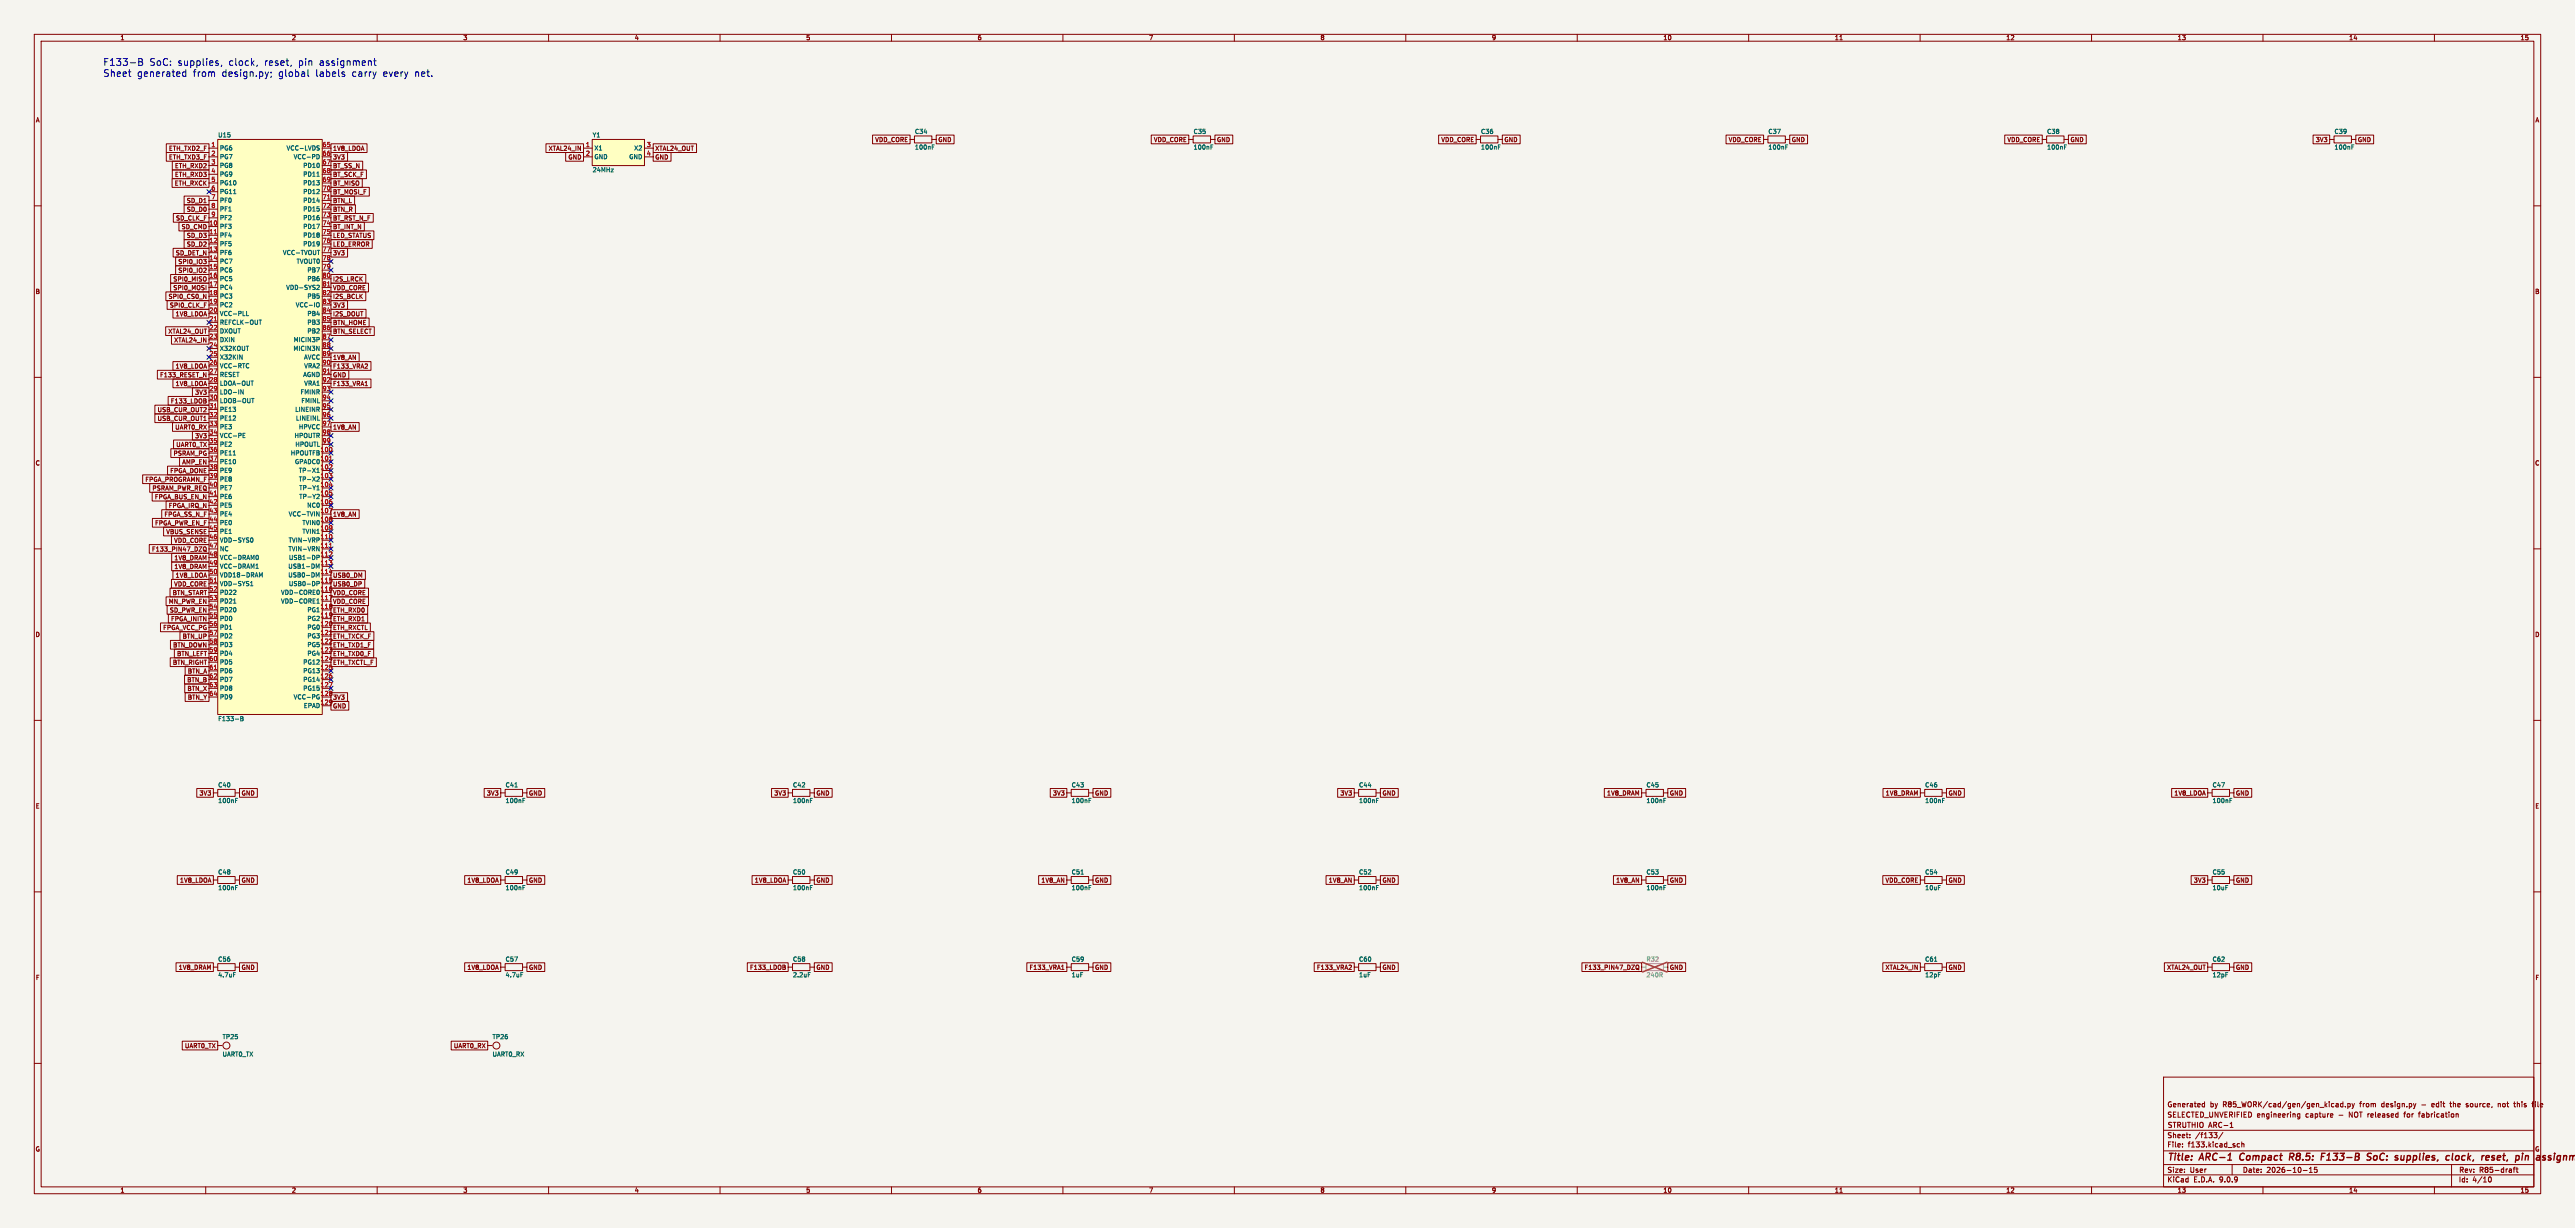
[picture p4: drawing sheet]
<svg xmlns="http://www.w3.org/2000/svg" width="751mm" height="358mm" viewBox="0 0 751 358" stroke-linecap="round" stroke-linejoin="round" font-family="sans-serif">
<defs><g id="words">
<g font-size="2.8" fill="#0000c2">
<text x="30" y="19.4">F133-B</text>
<text x="30" y="22.6">Sheet</text>
<text x="39.9" y="22.6">generated</text>
<text x="43.5" y="19.4">SoC:</text>
<text x="51.7" y="19.4">supplies,</text>
<text x="56.2" y="22.6">from</text>
<text x="64.6" y="22.6">design.py;</text>
<text x="66.6" y="19.4">clock,</text>
<text x="77.1" y="19.4">reset,</text>
<text x="81.2" y="22.6">global</text>
<text x="87" y="19.4">pin</text>
<text x="92.1" y="22.6">labels</text>
<text x="93.2" y="19.4">assignment</text>
<text x="102.7" y="22.6">carry</text>
<text x="111.8" y="22.6">every</text>
<text x="121.1" y="22.6">net.</text>
</g>
<g font-size="2.8" fill="#840000">
<text x="632" y="338.9">Title:</text>
<text x="641.7" y="338.9">ARC-1</text>
<text x="654.1" y="338.9">Compact</text>
<text x="669.4" y="338.9">R8.5:</text>
<text x="679.4" y="338.9">F133-B</text>
<text x="693.6" y="338.9">SoC:</text>
<text x="702.6" y="338.9">supplies,</text>
<text x="718.3" y="338.9">clock,</text>
<text x="729.4" y="338.9">reset,</text>
<text x="740.2" y="338.9">pin</text>
<text x="747" y="338.9">assi</text>
</g>
<g font-size="2.1" fill="#840000">
<text x="632" y="323">Generated</text>
<text x="644.5" y="323">by</text>
<text x="648.3" y="323">R85_WORK/cad/gen/gen_kicad.py</text>
<text x="688.4" y="323">from</text>
<text x="694.8" y="323">design.py</text>
<text x="706.6" y="323">-</text>
<text x="709.8" y="323">edit</text>
<text x="715.3" y="323">the</text>
<text x="720.1" y="323">source,</text>
<text x="729.6" y="323">not</text>
<text x="734.4" y="323">this</text>
<text x="739.9" y="323">file</text>
<text x="632" y="329.2">STRUTHIO</text>
<text x="632" y="326">SELECTED_UNVERIFIED engineering</text>
<text x="644.4" y="329.2">ARC-1</text>
<text x="672.5" y="326">capture</text>
<text x="682.2" y="326">-</text>
<text x="685.3" y="326">NOT released</text>
<text x="701.7" y="326">for</text>
<text x="706.2" y="326">fabrication</text>
<text x="632" y="334.7">File:</text>
<text x="632" y="332">Sheet:</text>
<text x="638.1" y="334.7">f133.kicad_sch</text>
<text x="640.2" y="332">/f133/</text>
<text x="632" y="344.9">KiCad</text>
<text x="632" y="342.1">Size:</text>
<text x="638.7" y="342.1">User</text>
<text x="639.7" y="344.9">E.D.A.</text>
<text x="647.3" y="344.9">9.0.9</text>
<text x="654" y="342.1">Date:</text>
<text x="661" y="342.1">2026-10-15</text>
<text x="717" y="342.3">Rev:</text>
<text x="717" y="344.9">Id:</text>
<text x="721.1" y="344.9">4/10</text>
<text x="723.4" y="342.3">R85-draft</text>
</g>
<g font-size="1.8" fill="#840000">
<text x="35" y="11.9">1</text>
<text x="85" y="11.9">2</text>
<text x="135" y="11.9">3</text>
<text x="185" y="11.9">4</text>
<text x="235" y="11.9">5</text>
<text x="285" y="11.9">6</text>
<text x="335" y="11.9">7</text>
<text x="385" y="11.9">8</text>
<text x="435" y="11.9">9</text>
<text x="485" y="11.9">10</text>
<text x="535" y="11.9">11</text>
<text x="585" y="11.9">12</text>
<text x="635" y="11.9">13</text>
<text x="685" y="11.9">14</text>
<text x="735" y="11.9">15</text>
<text x="10.3" y="35.9">A</text>
<text x="739.3" y="35.9">A</text>
<text x="255.1" y="41.6">VDD_CORE</text>
<text x="273.5" y="41.6">GND</text>
<text x="336.4" y="41.6">VDD_CORE</text>
<text x="354.8" y="41.6">GND</text>
<text x="420.2" y="41.6">VDD_CORE</text>
<text x="438.6" y="41.6">GND</text>
<text x="504.1" y="41.6">VDD_CORE</text>
<text x="522.4" y="41.6">GND</text>
<text x="585.3" y="41.6">VDD_CORE</text>
<text x="603.7" y="41.6">GND</text>
<text x="675.3" y="41.6">3V3</text>
<text x="687.5" y="41.6">GND</text>
<text x="49.2" y="44.1">ETH_TXD2_F</text>
<text x="49.2" y="46.7">ETH_TXD3_F</text>
<text x="97" y="46.7">3V3</text>
<text x="97" y="44.1">1V8_LDOA</text>
<text x="159.9" y="44.1">XTAL24_IN</text>
<text x="165.6" y="46.7">GND</text>
<text x="191" y="44.1">XTAL24_OUT</text>
<text x="191" y="46.7">GND</text>
<text x="50.9" y="51.8">ETH_RXD3</text>
<text x="50.9" y="49.2">ETH_RXD2</text>
<text x="97" y="51.8">BT_SCK_F</text>
<text x="97" y="49.2">BT_SS_N</text>
<text x="50.8" y="54.3">ETH_RXCK</text>
<text x="54.4" y="59.4">SD_D1</text>
<text x="97" y="54.3">BT_MISO</text>
<text x="97" y="59.4">BTN_L</text>
<text x="97" y="56.8">BT_MOSI_F</text>
<text x="51.2" y="64.5">SD_CLK_F</text>
<text x="54.4" y="61.9">SD_D0</text>
<text x="97" y="64.5">BT_RST_N_F</text>
<text x="97" y="61.9">BTN_R</text>
<text x="52.8" y="67">SD_CMD</text>
<text x="54.4" y="69.5">SD_D3</text>
<text x="97" y="67">BT_INT_N</text>
<text x="97" y="69.5">LED_STATUS</text>
<text x="51.1" y="74.6">SD_DET_N</text>
<text x="51.9" y="77.2">SPI0_IO3</text>
<text x="54.4" y="72.1">SD_D2</text>
<text x="97" y="72.1">LED_ERROR</text>
<text x="97" y="74.6">3V3</text>
<text x="50.4" y="82.2">SPI0_MISO</text>
<text x="51.9" y="79.7">SPI0_IO2</text>
<text x="97" y="82.2">I2S_LRCK</text>
<text x="10.3" y="85.9">B</text>
<text x="49" y="87.3">SPI0_CS0_N</text>
<text x="49.4" y="89.9">SPI0_CLK_F</text>
<text x="50.4" y="84.8">SPI0_MOSI</text>
<text x="97" y="89.9">3V3</text>
<text x="97" y="84.8">VDD_CORE</text>
<text x="97" y="87.3">I2S_BCLK</text>
<text x="739.3" y="85.9">B</text>
<text x="51.1" y="92.4">1V8_LDOA</text>
<text x="97" y="94.9">BTN_HOME</text>
<text x="97" y="92.4">I2S_DOUT</text>
<text x="49" y="97.5">XTAL24_OUT</text>
<text x="50.7" y="100">XTAL24_IN</text>
<text x="97" y="97.5">BTN_SELECT</text>
<text x="51.1" y="107.6">1V8_LDOA</text>
<text x="97" y="105.1">1V8_AN</text>
<text x="97" y="107.6">F133_VRA2</text>
<text x="46.6" y="110.2">F133_RESET_N</text>
<text x="51.1" y="112.7">1V8_LDOA</text>
<text x="97" y="110.2">GND</text>
<text x="97" y="112.7">F133_VRA1</text>
<text x="49.7" y="117.8">F133_LDOB</text>
<text x="56.8" y="115.3">3V3</text>
<text x="45.8" y="120.3">USB_CUR_OUT2</text>
<text x="45.8" y="122.9">USB_CUR_OUT1</text>
<text x="51" y="125.4">UART0_RX</text>
<text x="97" y="125.4">1V8_AN</text>
<text x="51.3" y="130.5">UART0_TX</text>
<text x="56.8" y="128">3V3</text>
<text x="10.3" y="135.9">C</text>
<text x="50.5" y="133">PSRAM_PG</text>
<text x="53" y="135.6">AMP_EN</text>
<text x="739.3" y="135.9">C</text>
<text x="42.3" y="140.7">FPGA_PROGRAMN_F</text>
<text x="44.3" y="143.2">PSRAM_PWR_REQ</text>
<text x="49.5" y="138.1">FPGA_DONE</text>
<text x="45" y="145.7">FPGA_BUS_EN_N</text>
<text x="49.1" y="148.3">FPGA_IRQ_N</text>
<text x="45.1" y="153.4">FPGA_PWR_EN_F</text>
<text x="47.8" y="150.8">FPGA_SS_N_F</text>
<text x="48.4" y="155.9">VBUS_SENSE</text>
<text x="97" y="150.8">1V8_AN</text>
<text x="44.2" y="161">F133_PIN47_DZQ</text>
<text x="50.7" y="158.4">VDD_CORE</text>
<text x="50.7" y="163.5">1V8_DRAM</text>
<text x="50.7" y="166.1">1V8_DRAM</text>
<text x="50.2" y="173.7">BTN_START</text>
<text x="50.7" y="171.1">VDD_CORE</text>
<text x="51.1" y="168.6">1V8_LDOA</text>
<text x="97" y="171.1">USB0_DP</text>
<text x="97" y="173.7">VDD_CORE</text>
<text x="97" y="168.6">USB0_DM</text>
<text x="49.1" y="176.2">MN_PWR_EN</text>
<text x="49.4" y="178.8">SD_PWR_EN</text>
<text x="97" y="176.2">VDD_CORE</text>
<text x="97" y="178.8">ETH_RXD0</text>
<text x="10.3" y="185.9">D</text>
<text x="47.5" y="183.8">FPGA_VCC_PG</text>
<text x="49.8" y="181.3">FPGA_INITN</text>
<text x="97" y="181.3">ETH_RXD1</text>
<text x="97" y="183.8">ETH_RXCTL</text>
<text x="739.3" y="185.9">D</text>
<text x="50.4" y="188.9">BTN_DOWN</text>
<text x="51.5" y="191.5">BTN_LEFT</text>
<text x="53.1" y="186.4">BTN_UP</text>
<text x="97" y="186.4">ETH_TXCK_F</text>
<text x="97" y="191.5">ETH_TXD0_F</text>
<text x="97" y="188.9">ETH_TXD1_F</text>
<text x="50.3" y="194">BTN_RIGHT</text>
<text x="54.7" y="196.5">BTN_A</text>
<text x="97" y="194">ETH_TXCTL_F</text>
<text x="54.5" y="199.1">BTN_B</text>
<text x="54.5" y="201.6">BTN_X</text>
<text x="54.7" y="204.2">BTN_Y</text>
<text x="97" y="204.2">3V3</text>
<text x="97" y="206.7">GND</text>
<text x="58" y="232.1">3V3</text>
<text x="70.3" y="232.1">GND</text>
<text x="141.9" y="232.1">3V3</text>
<text x="154.1" y="232.1">GND</text>
<text x="225.7" y="232.1">3V3</text>
<text x="238" y="232.1">GND</text>
<text x="307" y="232.1">3V3</text>
<text x="319.2" y="232.1">GND</text>
<text x="390.8" y="232.1">3V3</text>
<text x="403.1" y="232.1">GND</text>
<text x="468.6" y="232.1">1V8_DRAM</text>
<text x="486.9" y="232.1">GND</text>
<text x="549.8" y="232.1">1V8_DRAM</text>
<text x="568.2" y="232.1">GND</text>
<text x="634" y="232.1">1V8_LDOA</text>
<text x="652" y="232.1">GND</text>
<text x="10.3" y="235.9">E</text>
<text x="739.3" y="235.9">E</text>
<text x="52.4" y="257.5">1V8_LDOA</text>
<text x="70.3" y="257.5">GND</text>
<text x="136.2" y="257.5">1V8_LDOA</text>
<text x="154.1" y="257.5">GND</text>
<text x="220" y="257.5">1V8_LDOA</text>
<text x="238" y="257.5">GND</text>
<text x="303.6" y="257.5">1V8_AN</text>
<text x="319.2" y="257.5">GND</text>
<text x="387.4" y="257.5">1V8_AN</text>
<text x="403.1" y="257.5">GND</text>
<text x="471.2" y="257.5">1V8_AN</text>
<text x="486.9" y="257.5">GND</text>
<text x="549.8" y="257.5">VDD_CORE</text>
<text x="568.2" y="257.5">GND</text>
<text x="639.7" y="257.5">3V3</text>
<text x="652" y="257.5">GND</text>
<text x="10.3" y="285.9">F</text>
<text x="52" y="282.9">1V8_DRAM</text>
<text x="70.3" y="282.9">GND</text>
<text x="136.2" y="282.9">1V8_LDOA</text>
<text x="154.1" y="282.9">GND</text>
<text x="218.6" y="282.9">F133_LDOB</text>
<text x="238" y="282.9">GND</text>
<text x="300.1" y="282.9">F133_VRA1</text>
<text x="319.2" y="282.9">GND</text>
<text x="383.9" y="282.9">F133_VRA2</text>
<text x="403.1" y="282.9">GND</text>
<text x="462" y="282.9">F133_PIN47_DZQ</text>
<text x="486.9" y="282.9">GND</text>
<text x="549.8" y="282.9">XTAL24_IN</text>
<text x="568.2" y="282.9">GND</text>
<text x="631.9" y="282.9">XTAL24_OUT</text>
<text x="652" y="282.9">GND</text>
<text x="739.3" y="285.9">F</text>
<text x="53.8" y="305.8">UART0_TX</text>
<text x="132.2" y="305.8">UART0_RX</text>
<text x="10.3" y="335.9">G</text>
<text x="739.3" y="335.9">G</text>
<text x="35" y="347.9">1</text>
<text x="85" y="347.9">2</text>
<text x="135" y="347.9">3</text>
<text x="185" y="347.9">4</text>
<text x="235" y="347.9">5</text>
<text x="285" y="347.9">6</text>
<text x="335" y="347.9">7</text>
<text x="385" y="347.9">8</text>
<text x="435" y="347.9">9</text>
<text x="485" y="347.9">10</text>
<text x="535" y="347.9">11</text>
<text x="585" y="347.9">12</text>
<text x="635" y="347.9">13</text>
<text x="685" y="347.9">14</text>
<text x="735" y="347.9">15</text>
</g>
<g font-size="1.8" fill="#006464">
<text x="63.5" y="40.2">U15</text>
<text x="172.7" y="40.2">Y1</text>
<text x="266.7" y="39.2">C34</text>
<text x="348" y="39.2">C35</text>
<text x="431.8" y="39.2">C36</text>
<text x="515.6" y="39.2">C37</text>
<text x="596.9" y="39.2">C38</text>
<text x="680.7" y="39.2">C39</text>
<text x="64" y="44.1">PG6</text>
<text x="64" y="46.6">PG7</text>
<text x="83.5" y="44.1">VCC-LVDS</text>
<text x="85.5" y="46.6">VCC-PD</text>
<text x="173.2" y="44.1">X1</text>
<text x="173.2" y="46.6">GND</text>
<text x="183.4" y="46.6">GND</text>
<text x="184.8" y="44.1">X2</text>
<text x="266.7" y="43.8">100nF</text>
<text x="348" y="43.8">100nF</text>
<text x="431.8" y="43.8">100nF</text>
<text x="515.6" y="43.8">100nF</text>
<text x="596.9" y="43.8">100nF</text>
<text x="680.7" y="43.8">100nF</text>
<text x="64" y="49.1">PG8</text>
<text x="64" y="51.7">PG9</text>
<text x="88.3" y="49.1">PD10</text>
<text x="88.3" y="51.7">PD11</text>
<text x="172.7" y="50.4">24MHz</text>
<text x="64" y="54.2">PG10</text>
<text x="64" y="56.8">PG11</text>
<text x="64" y="59.3">PF0</text>
<text x="88.3" y="54.2">PD13</text>
<text x="88.3" y="56.8">PD12</text>
<text x="88.3" y="59.3">PD14</text>
<text x="64" y="61.8">PF1</text>
<text x="64" y="64.4">PF2</text>
<text x="88.3" y="61.8">PD15</text>
<text x="88.3" y="64.4">PD16</text>
<text x="64" y="66.9">PF3</text>
<text x="64" y="69.5">PF4</text>
<text x="64" y="72">PF5</text>
<text x="88.3" y="66.9">PD17</text>
<text x="88.3" y="69.5">PD18</text>
<text x="88.3" y="72">PD19</text>
<text x="64" y="74.5">PF6</text>
<text x="64" y="77.1">PC7</text>
<text x="82.4" y="74.5">VCC-TVOUT</text>
<text x="86.4" y="77.1">TVOUT0</text>
<text x="64" y="79.6">PC6</text>
<text x="64" y="82.2">PC5</text>
<text x="89.5" y="79.6">PB7</text>
<text x="89.5" y="82.2">PB6</text>
<text x="64" y="84.7">PC4</text>
<text x="64" y="87.2">PC3</text>
<text x="64" y="89.8">PC2</text>
<text x="83.4" y="84.7">VDD-SYS2</text>
<text x="86.1" y="89.8">VCC-IO</text>
<text x="89.5" y="87.2">PB5</text>
<text x="64" y="92.3">VCC-PLL</text>
<text x="64" y="94.9">REFCLK-OUT</text>
<text x="89.5" y="92.3">PB4</text>
<text x="89.5" y="94.9">PB3</text>
<text x="64" y="97.4">DXOUT</text>
<text x="64" y="99.9">DXIN</text>
<text x="85.5" y="99.9">MICIN3P</text>
<text x="89.5" y="97.4">PB2</text>
<text x="64" y="102.5">X32KOUT</text>
<text x="64" y="105">X32KIN</text>
<text x="64" y="107.6">VCC-RTC</text>
<text x="85.5" y="102.5">MICIN3N</text>
<text x="88.6" y="105">AVCC</text>
<text x="88.6" y="107.6">VRA2</text>
<text x="64" y="110.1">RESET</text>
<text x="64" y="112.6">LDOA-OUT</text>
<text x="88.3" y="110.1">AGND</text>
<text x="88.6" y="112.6">VRA1</text>
<text x="64" y="115.2">LDO-IN</text>
<text x="64" y="117.7">LDOB-OUT</text>
<text x="87.5" y="115.2">FMINR</text>
<text x="87.8" y="117.7">FMINL</text>
<text x="64" y="120.3">PE13</text>
<text x="64" y="122.8">PE12</text>
<text x="64" y="125.3">PE3</text>
<text x="86" y="120.3">LINEINR</text>
<text x="86.2" y="122.8">LINEINL</text>
<text x="87" y="125.3">HPVCC</text>
<text x="64" y="127.9">VCC-PE</text>
<text x="64" y="130.4">PE2</text>
<text x="85.8" y="127.9">HPOUTR</text>
<text x="86" y="130.4">HPOUTL</text>
<text x="64" y="133">PE11</text>
<text x="64" y="135.5">PE10</text>
<text x="84.7" y="133">HPOUTFB</text>
<text x="85.9" y="135.5">GPADC0</text>
<text x="64" y="138">PE9</text>
<text x="64" y="140.6">PE8</text>
<text x="64" y="143.1">PE7</text>
<text x="87" y="138">TP-X1</text>
<text x="87" y="140.6">TP-X2</text>
<text x="87.2" y="143.1">TP-Y1</text>
<text x="64" y="145.7">PE6</text>
<text x="64" y="148.2">PE5</text>
<text x="87.2" y="145.7">TP-Y2</text>
<text x="89.5" y="148.2">NC0</text>
<text x="64" y="150.7">PE4</text>
<text x="64" y="153.3">PE0</text>
<text x="64" y="155.8">PE1</text>
<text x="84.1" y="150.7">VCC-TVIN</text>
<text x="88.1" y="153.3">TVIN0</text>
<text x="88.1" y="155.8">TVIN1</text>
<text x="64" y="158.4">VDD-SYS0</text>
<text x="64" y="160.9">NC</text>
<text x="84" y="160.9">TVIN-VRN</text>
<text x="84.1" y="158.4">TVIN-VRP</text>
<text x="64" y="163.4">VCC-DRAM0</text>
<text x="64" y="166">VCC-DRAM1</text>
<text x="84" y="166">USB1-DM</text>
<text x="84.1" y="163.4">USB1-DP</text>
<text x="64" y="168.5">VDD18-DRAM</text>
<text x="64" y="171.1">VDD-SYS1</text>
<text x="64" y="173.6">PD22</text>
<text x="81.8" y="173.6">VDD-CORE0</text>
<text x="84" y="168.5">USB0-DM</text>
<text x="84.1" y="171.1">USB0-DP</text>
<text x="64" y="176.1">PD21</text>
<text x="64" y="178.7">PD20</text>
<text x="81.8" y="176.1">VDD-CORE1</text>
<text x="89.5" y="178.7">PG1</text>
<text x="64" y="181.2">PD0</text>
<text x="64" y="183.8">PD1</text>
<text x="89.5" y="181.2">PG2</text>
<text x="89.5" y="183.8">PG0</text>
<text x="64" y="186.3">PD2</text>
<text x="64" y="188.8">PD3</text>
<text x="64" y="191.4">PD4</text>
<text x="89.5" y="186.3">PG3</text>
<text x="89.5" y="188.8">PG5</text>
<text x="89.5" y="191.4">PG4</text>
<text x="64" y="193.9">PD5</text>
<text x="64" y="196.5">PD6</text>
<text x="88.3" y="193.9">PG12</text>
<text x="88.3" y="196.5">PG13</text>
<text x="64" y="199">PD7</text>
<text x="64" y="201.5">PD8</text>
<text x="88.3" y="199">PG14</text>
<text x="88.3" y="201.5">PG15</text>
<text x="64" y="204.1">PD9</text>
<text x="85.5" y="204.1">VCC-PG</text>
<text x="88.5" y="206.6">EPAD</text>
<text x="63.5" y="210.4">F133-B</text>
<text x="63.5" y="229.7">C40</text>
<text x="147.3" y="229.7">C41</text>
<text x="231.1" y="229.7">C42</text>
<text x="312.4" y="229.7">C43</text>
<text x="396.2" y="229.7">C44</text>
<text x="480.1" y="229.7">C45</text>
<text x="561.3" y="229.7">C46</text>
<text x="645.2" y="229.7">C47</text>
<text x="63.5" y="234.3">100nF</text>
<text x="147.3" y="234.3">100nF</text>
<text x="231.1" y="234.3">100nF</text>
<text x="312.4" y="234.3">100nF</text>
<text x="396.2" y="234.3">100nF</text>
<text x="480.1" y="234.3">100nF</text>
<text x="561.3" y="234.3">100nF</text>
<text x="645.2" y="234.3">100nF</text>
<text x="63.5" y="255.1">C48</text>
<text x="147.3" y="255.1">C49</text>
<text x="231.1" y="255.1">C50</text>
<text x="312.4" y="255.1">C51</text>
<text x="396.2" y="255.1">C52</text>
<text x="480.1" y="255.1">C53</text>
<text x="561.3" y="255.1">C54</text>
<text x="645.2" y="255.1">C55</text>
<text x="63.5" y="259.7">100nF</text>
<text x="147.3" y="259.7">100nF</text>
<text x="231.1" y="259.7">100nF</text>
<text x="312.4" y="259.7">100nF</text>
<text x="396.2" y="259.7">100nF</text>
<text x="480.1" y="259.7">100nF</text>
<text x="561.3" y="259.7">10uF</text>
<text x="645.2" y="259.7">10uF</text>
<text x="63.5" y="280.5">C56</text>
<text x="147.3" y="280.5">C57</text>
<text x="231.1" y="280.5">C58</text>
<text x="312.4" y="280.5">C59</text>
<text x="396.2" y="280.5">C60</text>
<text x="561.3" y="280.5">C61</text>
<text x="645.2" y="280.5">C62</text>
<text x="63.5" y="285.1">4.7uF</text>
<text x="147.3" y="285.1">4.7uF</text>
<text x="231.1" y="285.1">2.2uF</text>
<text x="312.4" y="285.1">1uF</text>
<text x="396.2" y="285.1">1uF</text>
<text x="561.3" y="285.1">12pF</text>
<text x="645.2" y="285.1">12pF</text>
<text x="64.8" y="303.1">TP25</text>
<text x="143.5" y="303.1">TP26</text>
<text x="64.8" y="308.2">UART0_TX</text>
<text x="143.5" y="308.2">UART0_RX</text>
</g>
<g font-size="1.8" fill="#a90000">
<text x="61.5" y="42.9">1</text>
<text x="61.5" y="45.5">2</text>
<text x="93.9" y="42.9">65</text>
<text x="93.9" y="45.5">66</text>
<text x="170.7" y="42.9">1</text>
<text x="170.7" y="45.5">2</text>
<text x="188.5" y="42.9">3</text>
<text x="188.5" y="45.5">4</text>
<text x="61.5" y="48">3</text>
<text x="61.5" y="50.6">4</text>
<text x="61.5" y="53.1">5</text>
<text x="93.9" y="48">67</text>
<text x="93.9" y="50.6">68</text>
<text x="93.9" y="53.1">69</text>
<text x="61.5" y="55.6">6</text>
<text x="61.5" y="58.2">7</text>
<text x="93.9" y="55.6">70</text>
<text x="93.9" y="58.2">71</text>
<text x="60.9" y="65.8">10</text>
<text x="61.5" y="60.7">8</text>
<text x="61.5" y="63.3">9</text>
<text x="93.9" y="60.7">72</text>
<text x="93.9" y="63.3">73</text>
<text x="93.9" y="65.8">74</text>
<text x="60.9" y="68.3">11</text>
<text x="60.9" y="70.9">12</text>
<text x="93.9" y="68.3">75</text>
<text x="93.9" y="70.9">76</text>
<text x="60.9" y="73.4">13</text>
<text x="60.9" y="76">14</text>
<text x="93.9" y="73.4">77</text>
<text x="93.9" y="76">78</text>
<text x="60.9" y="78.5">15</text>
<text x="60.9" y="81">16</text>
<text x="60.9" y="83.6">17</text>
<text x="93.9" y="78.5">79</text>
<text x="93.9" y="81">80</text>
<text x="93.9" y="83.6">81</text>
<text x="60.9" y="86.1">18</text>
<text x="60.9" y="88.7">19</text>
<text x="93.9" y="86.1">82</text>
<text x="93.9" y="88.7">83</text>
<text x="60.9" y="91.2">20</text>
<text x="60.9" y="93.7">21</text>
<text x="93.9" y="91.2">84</text>
<text x="93.9" y="93.7">85</text>
<text x="60.9" y="96.3">22</text>
<text x="60.9" y="98.8">23</text>
<text x="60.9" y="101.4">24</text>
<text x="93.9" y="96.3">86</text>
<text x="93.9" y="98.8">87</text>
<text x="93.9" y="101.4">88</text>
<text x="60.9" y="103.9">25</text>
<text x="60.9" y="106.4">26</text>
<text x="93.9" y="103.9">89</text>
<text x="93.9" y="106.4">90</text>
<text x="60.9" y="109">27</text>
<text x="60.9" y="111.5">28</text>
<text x="93.9" y="109">91</text>
<text x="93.9" y="111.5">92</text>
<text x="60.9" y="114.1">29</text>
<text x="60.9" y="116.6">30</text>
<text x="60.9" y="119.1">31</text>
<text x="93.9" y="114.1">93</text>
<text x="93.9" y="116.6">94</text>
<text x="93.9" y="119.1">95</text>
<text x="60.9" y="121.7">32</text>
<text x="60.9" y="124.2">33</text>
<text x="93.9" y="121.7">96</text>
<text x="93.9" y="124.2">97</text>
<text x="60.9" y="126.8">34</text>
<text x="60.9" y="129.3">35</text>
<text x="60.9" y="131.8">36</text>
<text x="93.3" y="131.8">100</text>
<text x="93.9" y="126.8">98</text>
<text x="93.9" y="129.3">99</text>
<text x="60.9" y="134.4">37</text>
<text x="60.9" y="136.9">38</text>
<text x="93.3" y="134.4">101</text>
<text x="93.3" y="136.9">102</text>
<text x="60.9" y="139.5">39</text>
<text x="60.9" y="142">40</text>
<text x="93.3" y="139.5">103</text>
<text x="93.3" y="142">104</text>
<text x="60.9" y="144.5">41</text>
<text x="60.9" y="147.1">42</text>
<text x="60.9" y="149.6">43</text>
<text x="93.3" y="144.5">105</text>
<text x="93.3" y="147.1">106</text>
<text x="93.3" y="149.6">107</text>
<text x="60.9" y="152.2">44</text>
<text x="60.9" y="154.7">45</text>
<text x="93.3" y="152.2">108</text>
<text x="93.3" y="154.7">109</text>
<text x="60.9" y="157.2">46</text>
<text x="60.9" y="159.8">47</text>
<text x="93.3" y="157.2">110</text>
<text x="93.3" y="159.8">111</text>
<text x="60.9" y="162.3">48</text>
<text x="60.9" y="164.9">49</text>
<text x="60.9" y="167.4">50</text>
<text x="93.3" y="162.3">112</text>
<text x="93.3" y="164.9">113</text>
<text x="93.3" y="167.4">114</text>
<text x="60.9" y="169.9">51</text>
<text x="60.9" y="172.5">52</text>
<text x="93.3" y="169.9">115</text>
<text x="93.3" y="172.5">116</text>
<text x="60.9" y="175">53</text>
<text x="60.9" y="177.6">54</text>
<text x="93.3" y="175">117</text>
<text x="93.3" y="177.6">118</text>
<text x="60.9" y="180.1">55</text>
<text x="60.9" y="182.6">56</text>
<text x="60.9" y="185.2">57</text>
<text x="93.3" y="180.1">119</text>
<text x="93.3" y="182.6">120</text>
<text x="93.3" y="185.2">121</text>
<text x="60.9" y="187.7">58</text>
<text x="60.9" y="190.3">59</text>
<text x="93.3" y="187.7">122</text>
<text x="93.3" y="190.3">123</text>
<text x="60.9" y="192.8">60</text>
<text x="60.9" y="195.3">61</text>
<text x="60.9" y="197.9">62</text>
<text x="93.3" y="192.8">124</text>
<text x="93.3" y="195.3">125</text>
<text x="93.3" y="197.9">126</text>
<text x="60.9" y="200.4">63</text>
<text x="60.9" y="203">64</text>
<text x="93.3" y="200.4">127</text>
<text x="93.3" y="203">128</text>
<text x="93.3" y="205.5">129</text>
</g>
<g font-size="1.8" fill="#939391">
<text x="480.1" y="280.5">R32</text>
<text x="480.1" y="285.1">240R</text>
</g>
</g></defs>
<path d="M0 0h751v358h-751z" fill="#f5f4ef" stroke="#f5f4ef" stroke-width=".29"/>
<g fill="none" stroke="#840000" stroke-width=".29">
<path d="M10 10h731v338h-731zM12 12h727v334h-727zM60 10v2M110 10v2M160 10v2M210 10v2M260 10v2M310 10v2M360 10v2M410 10v2M460 10v2M510 10v2"/>
<path d="M536.6 11.6h.7M560 10v2M610 10v2M660 10v2M710 10v2M10 60h2M739 60h2M10 110h2M739 110h2M10 160h2M739 160h2M10 210h2"/>
<path d="M739 210h2M395 231.2h1.2M396.2 230.1h5.1v2.1h-5.1zM401.3 231.2h1.3M560.1 231.2h1.2M561.3 230.1h5.1v2.1h-5.1zM566.4 231.2h1.3M10 260h2M739 260h2M10 310h2M631 314h108v32h-108zM739 310h2"/>
<path d="M631 339.5h108M631 335.5h108M631 329.5h108M636.5 334.3v.1M636.5 333.5v.1M638.7 331.6v.1M638.7 330.8v.1M642.4 322.6h.6M642.4 321.8h.6M643 321.2v1.5M645.7 330.2h.9l-.5 .6 .4 .1 .1 .5-.3 .3h-.4M648.3 330.1l-1.3 2"/>
<path d="M651 339.5v3M652.6 334.3h.6M652.6 333.5h.6M653.8 333.5h.6l.1 .9M653.8 332.9v1.5M670.7 324.7v1.2l-.2 .3-.4-.1M670.7 324.8l-.4-.1-.3 .3 .2 .6h.5M679.9 324.7l.4 .1 .1 .3-.7 .1M680.3 325.6l-.4 .1M681.3 322.6h.7M681.3 321.8h.6l.1 .9M682 322.1l-.7 .1"/>
<path d="M683.3 321.8l-.4-.1-.3 .3 .1 .6h.6M683.3 321.2v1.5M684 322.6v.1M684.7 321.8l.5-.1 .3 .3-.2 .6h-.6M684.7 321.7v1.5M686 321.7l.3 1M686.3 322.7l-.3 .5M686.7 321.7l-.4 1M704.6 321.7l-.4 1M705.3 324.7h.6M714.5 321.7h.5M715 339.5v6.5"/>
<path d="M716.4 324.8h.5l.1 .9M719.2 322.6l.5 .1M719.5 321.7l-.3 .2 .3 .3M728.6 321.7v1M729 321.7l-.4 .1M733.1 321.7h.6M733.3 321.2v1.3l.4 .2M738.4 321.7h.6M739 321.2l-.4 .2v1.3M60 346v2M110 346v2M160 346v2"/>
<path d="M210 346v2M260 346v2M310 346v2M360 346v2M410 346v2M460 346v2M510 346v2M536.6 347.6h.7M560 346v2M610 346v2M631 342.5h108M660 346v2"/>
<path d="M671.7 341.2h1.2M673.5 341.8h.9M673.5 340.7l.5-.4v1.5M675.7 340.3h-.7v.7l.7-.1v.8h-.7M710 346v2M725.7 343.7l.4-.6a.73 .73 0 0 1 .5 .8 .73 .73 0 0 1-.6 .6l-.3-.5"/>
</g>
<path d="M650.4 328.7h.9M733 340.8h.6M733.4 340.3l-.2 .2M733.8 340.8h.6M734.1 340.3v1.3l.3 .2" fill="none" stroke="#840000" stroke-width=".3"/>
<g fill="none" stroke="#840000" stroke-width=".4">
<path d="M653.5 336.5l-.3 .9 .3 .7M668.3 337.3l.5 .9M668.7 336.2h-.8l-.2 2M668.8 337.2l-1 .1M677 337.2h.7M678.1 336.2h-.9l-.3 2M678.5 338.2h1.2M691.6 336.3l-.7-.1-.3 .2-.1 .6 .8 .4 .1 .4-.4 .4-.7-.1M693 336.9l-.6 .2-.2 .7 .3 .4 .5-.1M701.2 336.9l-.2 1.3M716.3 337.1l.3-.2 .6 .2v.7l-.3 .3-.5 .1-.2-.2zM726.9 337h.6"/>
<path d="M727 337.5l.5 .1v.3l-.7 .3M728.7 336.9l-.3 .3-.1 .7 .2 .3h.4M729.3 337.4l-1 .1M745.7 338.8h.7M746.2 336.9l-.4 .4-.1 .5 .2 .3 .5 .1"/>
</g>
<path d="M401.4 233.4h.5M401.4 232.7h.6M566.5 233.4h.5M566.5 232.7h.6" fill="none" stroke="#006464" stroke-width=".29"/>
<path d="M63.5 40.7h30.5v167.6h-30.5z" fill="#ffffc2"/>
<g fill="none" stroke="#840000" stroke-width=".29">
<path d="M61 43.2h2.5M61 45.7h2.5M61 48.3h2.5M61 50.8h2.5M61 53.4h2.5M61 55.9h2.5M61 58.4h2.5M63.5 40.7h30.5v167.6h-30.5zM94 43.2h2.5M94 45.7h2.5M94 48.3h2.5M94 50.8h2.5"/>
<path d="M94 53.4h2.5M94 55.9h2.5M94 58.4h2.5M61 61h2.5M61 63.5h2.5M61 66.1h2.5M61 68.6h2.5M61 71.1h2.5M61 73.7h2.5M61 76.2h2.5M61 78.8h2.5M94 61h2.5"/>
<path d="M94 63.5h2.5M94 66.1h2.5M94 68.6h2.5M94 71.1h2.5M94 73.7h2.5M94 76.2h2.5M94 78.8h2.5M61 81.3h2.5M61 83.8h2.5M61 86.4h2.5M61 88.9h2.5M61 91.5h2.5"/>
<path d="M61 94h2.5M61 96.5h2.5M61 99.1h2.5M94 81.3h2.5M94 83.8h2.5M94 86.4h2.5M94 88.9h2.5M94 91.5h2.5M94 94h2.5M94 96.5h2.5M94 99.1h2.5M61 101.6h2.5"/>
<path d="M61 104.2h2.5M61 106.7h2.5M61 109.2h2.5M61 111.8h2.5M61 114.3h2.5M61 116.9h2.5M61 119.4h2.5M94 101.6h2.5M94 104.2h2.5M94 106.7h2.5M94 109.2h2.5M94 111.8h2.5"/>
<path d="M94 114.3h2.5M94 116.9h2.5M94 119.4h2.5M61 121.9h2.5M61 124.5h2.5M61 127h2.5M61 129.6h2.5M61 132.1h2.5M61 134.6h2.5M61 137.2h2.5M61 139.7h2.5M94 121.9h2.5"/>
<path d="M94 124.5h2.5M94 127h2.5M94 129.6h2.5M61 142.3h2.5M61 144.8h2.5M61 147.3h2.5M61 149.9h2.5M61 152.4h2.5M61 155h2.5M61 157.5h2.5M96.1 147l.8 .7M96.9 147l-.8 .7"/>
<path d="M61 160h2.5M61 162.6h2.5M61 165.1h2.5M61 167.7h2.5M61 170.2h2.5M61 172.7h2.5M61 175.3h2.5M61 177.8h2.5M61 180.4h2.5M61 182.9h2.5M61 185.4h2.5M61 188h2.5"/>
<path d="M61 190.5h2.5M61 193.1h2.5M61 195.6h2.5M61 198.1h2.5M61 200.7h2.5M61 203.2h2.5M146 231.2h1.3M147.3 230.1h5.1v2.1h-5.1zM152.4 231.2h1.3M478.8 231.2h1.3M480.1 230.1h5v2.1h-5zM485.1 231.2h1.3"/>
<path d="M643.9 231.2h1.3M645.2 230.1h5v2.1h-5zM650.2 231.2h1.3M146 256.6h1.3M147.3 255.5h5.1v2.1h-5.1zM152.4 256.6h1.3M478.8 256.6h1.3M480.1 255.5h5v2.1h-5zM485.1 256.6h1.3M643.9 256.6h1.3M645.2 255.5h5v2.1h-5zM650.2 256.6h1.3"/>
<path d="M62.2 282h1.3M63.5 280.9h5.1v2.1h-5.1zM68.6 282h1.2M560.1 282h1.2M561.3 280.9h5.1v2.1h-5.1zM566.4 282h1.3M643.9 282h1.3M645.2 280.9h5v2.1h-5zM650.2 282h1.3M63.5 304.8h1.3"/>
<circle cx="66" cy="304.8" r="1.02"/>
</g>
<g fill="none" stroke="#006464" stroke-width=".29">
<path d="M68.1 56.5h.7M92.4 51.4h.7M92.7 45a.68 .68 0 0 1 .4 .7 .68 .68 0 0 1-.4 .6M92.9 43.2l.2 .4M92.9 42.5l.2 .1M93 43.7l-.1 .1M93.1 43.6l-.1 .1M71.9 92h.6M75.5 93.3h.8M92.6 83.1l.4 .1 .1 .3-.8 .9h.8M92.8 88.2l.3 .4v.7l-.3 .2M69.9 103.5l.7 1.2v-1.2"/>
<path d="M70.2 113.6l.7 1.3v-1.3M72.3 106l.2 .1M72.5 107.2l-.2 .1M72.5 106.1h.1M72.6 107.1l-.1 .1M73.2 111.1h.7M73.4 116.2h.7M68 132.7h.7M70.9 126.9h.4M70.9 127.6h.6M70.9 126.3h.6M92.4 137.8h.7"/>
<path d="M92.4 136.8l.4-.3v1.3M92.5 139.1h.5M93.1 139.6l-.8 .7h.8M73.4 156.8a.68 .68 0 0 1 .4 .6 .68 .68 0 0 1-.4 .7M92.3 149.2l.8 1.3v-1.3M92.3 159.3l.8 1.3v-1.3M92.4 156.8l.6 .1M92.4 141.9l.4-.3v1.2M92.4 142.8h.7M92.6 144.1l.4 .1M93 157.4l-.6 .1M93.1 144.6l-.8 .8h.8"/>
<path d="M68.1 175.9h.7M73.1 170.8h.7M73.1 169.9l.3-.4v1.3M74.6 165.7h.8M74.8 164.7l.2-.3v1.3M75.1 161.9a.79 .79 0 0 1 0 1.3M75.7 167l.4 .9 .4-.9v1.2M92.2 164.4l.4 .9 .5-.9v1.3M92.2 167l.4 .9 .5-.9v1.2M92.4 175.9h.7M92.5 174.9l.3-.3v1.3M92.7 172l.2 .1"/>
<path d="M92.9 173.3h-.2M93 161.9h-.6v1.3M93 169.6l-.6-.1v1.3M93 162.5h-.6M93 170.1l-.6 .1M93.1 173.1l-.1 .1M70.2 208.9l.7 .2-.3 .4 .3 .4-.2 .2h-.5zM70.2 209.5h.4M92.8 202.5h.1M92.9 203.2h.2v.5M93.1 203.7l-.2 .1M150.2 229.4h.7"/>
<path d="M152.5 233.4h.4M152.5 232.7h.6M485.3 233.4h.4M485.3 232.7h.6M650.4 233.4h.4M650.4 232.7h.6M152.5 258.8h.4M152.5 258.1h.6M485.3 258.8h.4M485.3 258.1h.6M68.1 283.5h.6M564.2 280.2h.7"/>
</g>
<g fill="none" stroke="#a90000" stroke-width=".29">
<path d="M95.5 58h.7M62.5 68.2h.7M62.5 93.6h.7M95.5 83.4h.7M62.5 119h.7M95.5 108.8h.7M96 136.8h.8M96.1 134.2h.7M96.8 135.6v.4M62.5 144.4h.7M96 148.2h.9l-.6 1.3M96.1 141.4h.8"/>
<path d="M96.1 159.6h.7M62.5 169.8h.7M96 162.2h.8M96 173.6h.9l-.6 1.3M96.1 166.8h.8M96.8 161v.4M62.5 195.2h.7M96 187.6h.8M96 199h.9l-.6 1.3M96.1 185h.7M96.1 192.2h.8"/>
</g>
<path d="M478.8 282h1.3M480.1 280.9h5v2.1h-5zM485.1 282h1.3" fill="none" stroke="#9c9b98" stroke-width=".29"/>
<path d="M479 280.5l7.2 2.9M486.2 280.5l-7.2 2.9" fill="none" stroke="#e12e31" stroke-width=".46"/>
<path d="M172.7 40.7h15.3v7.6h-15.3z" fill="#ffffc2"/>
<g fill="none" stroke="#840000" stroke-width=".29">
<path d="M254.5 39.4h10.9v2.5h-10.9zM266.7 39.6h5.1v2.1h-5.1zM273 39.4h5.3v2.5h-5.3zM335.8 39.4h10.9v2.5h-10.9zM348 39.6h5.1v2.1h-5.1zM354.3 39.4h5.2v2.5h-5.2zM419.6 39.4h10.9v2.5h-10.9zM431.8 39.6h5.1v2.1h-5.1zM438.1 39.4h5.3v2.5h-5.3zM503.4 39.4h10.9v2.5h-10.9zM515.6 39.6h5.1v2.1h-5.1zM522 39.4h5.2v2.5h-5.2z"/>
<path d="M584.7 39.4h10.9v2.5h-10.9zM596.9 39.6h5.1v2.1h-5.1zM603.2 39.4h5.3v2.5h-5.3zM674.6 39.4h4.8v2.5h-4.8zM680.7 39.6h5.1v2.1h-5.1zM687.1 39.4h5.2v2.5h-5.2zM48.5 41.9h12.5v2.6h-12.5zM48.5 44.5h12.5v2.5h-12.5zM50.2 52.1h10.8v2.5h-10.8zM50.3 49.5h10.7v2.6h-10.7zM50.3 47h10.7v2.5h-10.7zM53.7 57.2h7.3v2.5h-7.3z"/>
<path d="M53.7 59.7h7.3v2.5h-7.3zM96.5 44.5h4.9v2.5h-4.9zM96.5 52.1h9.2v2.5h-9.2zM96.5 49.5h10.4v2.6h-10.4zM96.5 47h9.3v2.5h-9.3zM96.5 41.9h10.5v2.6h-10.5zM96.5 59.7h7.2v2.5h-7.2zM96.5 57.2h6.9v2.5h-6.9zM96.5 54.6h11.2v2.6h-11.2zM159.2 41.9h11v2.6h-11zM165 44.5h5.2v2.5h-5.2zM170.2 43.2h2.5"/>
<path d="M170.2 45.7h2.5M172.7 40.7h15.3v7.6h-15.3zM188 43.2h2.5M188 45.7h2.5M190.5 41.9h12.6v2.6h-12.6zM190.5 44.5h5.2v2.5h-5.2zM265.4 40.7h1.3M271.8 40.7h1.2M346.7 40.7h1.3M353.1 40.7h1.2M430.5 40.7h1.3M436.9 40.7h1.2"/>
<path d="M514.3 40.7h1.3M520.7 40.7h1.3M595.6 40.7h1.3M602 40.7h1.2M679.4 40.7h1.3M685.8 40.7h1.3M50.5 72.4h10.5v2.5h-10.5zM50.6 62.2h10.4v2.6h-10.4zM51.2 74.9h9.8v2.6h-9.8zM51.2 77.5h9.8v2.5h-9.8zM52.2 64.8h8.8v2.5h-8.8zM53.7 67.3h7.3v2.6h-7.3z"/>
<path d="M53.7 69.9h7.3v2.5h-7.3zM59.4 75.6h.7l-.4 .5M60 78.2l.1 .5-.7 .7h.7M60.1 76.2v.6M96.5 64.8h9.8v2.5h-9.8zM96.5 67.3h12.5v2.6h-12.5zM96.5 69.9h12.1v2.5h-12.1zM96.5 72.4h4.9v2.5h-4.9zM96.5 62.2h12.4v2.6h-12.4zM48.3 95.3h12.7v2.5h-12.7zM48.4 85.1h12.6v2.5h-12.6zM48.7 87.6h12.3v2.6h-12.3z"/>
<path d="M49.8 80h11.2v2.6h-11.2zM49.8 82.6h11.2v2.5h-11.2zM50 97.8h11v2.5h-11zM50.4 90.2h10.6v2.5h-10.6zM59.4 85.8l.7 1.2v-1.2M96.5 92.7h11.2v2.6h-11.2zM96.5 90.2h10.2v2.5h-10.2zM96.5 87.6h4.9v2.6h-4.9zM96.5 95.3h12.7v2.5h-12.7zM96.5 80h10.2v2.6h-10.2zM96.5 82.6h11v2.5h-11zM96.5 85.1h10.2v2.5h-10.2z"/>
<path d="M45.2 118.1h15.8v2.6h-15.8zM45.9 108h15.1v2.5h-15.1zM49 115.6h12v2.5h-12zM50.4 105.4h10.6v2.6h-10.6zM50.4 110.5h10.6v2.5h-10.6zM56.1 113h4.9v2.6h-4.9zM60 116.9v.6M60 116.4v.3M96.5 102.9h8.2v2.5h-8.2zM96.5 105.4h11.7v2.6h-11.7zM96.5 108h5.2v2.5h-5.2zM96.5 110.5h11.7v2.5h-11.7z"/>
<path d="M106.4 107.4h.8M106.5 112.4h.7M107.1 106.2v.4M41.6 138.4h19.4v2.6h-19.4zM45.2 120.7h15.8v2.5h-15.8zM48.9 135.9h12.1v2.5h-12.1zM49.8 130.8h11.2v2.6h-11.2zM50.3 123.2h10.7v2.5h-10.7zM50.6 128.3h10.4v2.5h-10.4zM52.4 133.4h8.6v2.5h-8.6zM56.1 125.7h4.9v2.6h-4.9zM96.5 123.2h8.2v2.5h-8.2z"/>
<path d="M43.5 158.8h17.5v2.5h-17.5zM43.7 141h17.3v2.5h-17.3zM44.4 143.5h16.6v2.6h-16.6zM44.4 151.1h16.6v2.6h-16.6zM47.2 148.6h13.8v2.5h-13.8zM47.7 153.7h13.3v2.5h-13.3zM48.4 146.1h12.6v2.5h-12.6zM50 156.2h11v2.6h-11zM59.4 159.6l.4-.2 .3 .5-.1 .7-.6-.1M96.5 148.6h8.2v2.5h-8.2zM48.4 174h12.6v2.5h-12.6zM48.7 176.5h12.3v2.6h-12.3z"/>
<path d="M49.1 179.1h11.9v2.5h-11.9zM49.6 171.5h11.4v2.5h-11.4zM50 168.9h11v2.6h-11zM50.1 161.3h10.9v2.5h-10.9zM50.1 163.8h10.9v2.6h-10.9zM50.4 166.4h10.6v2.5h-10.6zM59.5 160.4l.7 .4M96.5 168.9h9.9v2.6h-9.9zM96.5 171.5h11v2.5h-11zM96.5 174h11v2.5h-11zM96.5 166.4h10.1v2.5h-10.1zM96.5 176.5h10.7v2.6h-10.7z"/>
<path d="M96.5 179.1h10.7v2.5h-10.7zM46.8 181.6h14.2v2.6h-14.2zM49.6 191.8h11.4v2.5h-11.4zM49.7 186.7h11.3v2.5h-11.3zM50.9 189.2h10.1v2.6h-10.1zM52.5 184.2h8.5v2.5h-8.5zM53.8 196.9h7.2v2.5h-7.2zM53.9 199.4h7.1v2.5h-7.1zM54 194.3h7v2.6h-7zM96.5 181.6h11.5v2.6h-11.5zM96.5 184.2h12.5v2.5h-12.5zM96.5 191.8h13.3v2.5h-13.3z"/>
<path d="M96.5 189.2h12.5v2.6h-12.5zM96.5 186.7h12.5v2.5h-12.5zM54 201.9h7v2.6h-7zM96.5 201.9h4.9v2.6h-4.9zM96.5 204.5h5.2v2.5h-5.2zM57.4 229.9h4.8v2.5h-4.8zM62.2 231.2h1.3M63.5 230.1h5.1v2.1h-5.1zM68.6 231.2h1.2M69.8 229.9h5.3v2.5h-5.3zM141.2 229.9h4.8v2.5h-4.8zM153.7 229.9h5.2v2.5h-5.2z"/>
<path d="M225 229.9h4.9v2.5h-4.9zM229.9 231.2h1.2M231.1 230.1h5.1v2.1h-5.1zM236.2 231.2h1.3M237.5 229.9h5.2v2.5h-5.2zM306.3 229.9h4.8v2.5h-4.8zM311.1 231.2h1.3M312.4 230.1h5.1v2.1h-5.1zM317.5 231.2h1.3M318.8 229.9h5.2v2.5h-5.2zM390.1 229.9h4.9v2.5h-4.9zM402.6 229.9h5.2v2.5h-5.2z"/>
<path d="M467.9 229.9h10.9v2.5h-10.9zM486.4 229.9h5.2v2.5h-5.2zM549.2 229.9h10.9v2.5h-10.9zM567.7 229.9h5.2v2.5h-5.2zM633.4 229.9h10.5v2.5h-10.5zM651.5 229.9h5.2v2.5h-5.2zM51.7 255.3h10.5v2.5h-10.5zM62.2 256.6h1.3M63.5 255.5h5.1v2.1h-5.1zM68.6 256.6h1.2M69.8 255.3h5.3v2.5h-5.3zM135.5 255.3h10.5v2.5h-10.5z"/>
<path d="M153.7 255.3h5.2v2.5h-5.2zM219.3 255.3h10.6v2.5h-10.6zM229.9 256.6h1.2M231.1 255.5h5.1v2.1h-5.1zM236.2 256.6h1.3M237.5 255.3h5.2v2.5h-5.2zM302.9 255.3h8.2v2.5h-8.2zM311.1 256.6h1.3M312.4 255.5h5.1v2.1h-5.1zM317.5 256.6h1.3M318.8 255.3h5.2v2.5h-5.2zM386.7 255.3h8.3v2.5h-8.3z"/>
<path d="M395 256.6h1.2M396.2 255.5h5.1v2.1h-5.1zM401.3 256.6h1.3M402.6 255.3h5.2v2.5h-5.2zM470.6 255.3h8.2v2.5h-8.2zM486.4 255.3h5.2v2.5h-5.2zM549.1 255.3h11v2.5h-11zM560.1 256.6h1.2M561.3 255.5h5.1v2.1h-5.1zM566.4 256.6h1.3M567.7 255.3h5.2v2.5h-5.2zM639 255.3h4.9v2.5h-4.9z"/>
<path d="M651.5 255.3h5.2v2.5h-5.2zM51.3 280.7h10.9v2.5h-10.9zM69.8 280.7h5.3v2.5h-5.3zM135.5 280.7h10.5v2.5h-10.5zM146 282h1.3M147.3 280.9h5.1v2.1h-5.1zM152.4 282h1.3M153.7 280.7h5.2v2.5h-5.2zM218 280.7h11.9v2.5h-11.9zM228.9 282v.6M228.9 281.5v.3M229.9 282h1.2"/>
<path d="M231.1 280.9h5.1v2.1h-5.1zM236.2 282h1.3M237.5 280.7h5.2v2.5h-5.2zM299.5 280.7h11.6v2.5h-11.6zM309.6 282.6h.7M311.1 282h1.3M312.4 280.9h5.1v2.1h-5.1zM317.5 282h1.3M318.8 280.7h5.2v2.5h-5.2zM383.3 280.7h11.7v2.5h-11.7zM393.4 282.6h.8M394.1 281.5v.4"/>
<path d="M395 282h1.2M396.2 280.9h5.1v2.1h-5.1zM401.3 282h1.3M402.6 280.7h5.2v2.5h-5.2zM461.4 280.7h17.4v2.5h-17.4zM477.2 281.5l.5-.1 .3 .4-.2 .8-.6-.2M477.4 282.3l.6 .4M486.4 280.7h5.2v2.5h-5.2zM549.1 280.7h11v2.5h-11zM567.7 280.7h5.2v2.5h-5.2zM631.2 280.7h12.7v2.5h-12.7zM651.5 280.7h5.2v2.5h-5.2z"/>
<path d="M53.2 303.5h10.3v2.6h-10.3zM131.6 303.5h10.6v2.6h-10.6zM142.2 304.8h1.3"/>
<circle cx="144.8" cy="304.8" r="1.02"/>
</g>
<g fill="none" stroke="#006464" stroke-width=".29">
<path d="M271.9 42.9h.4M271.9 42.2h.6M353.2 42.9h.4M353.2 42.2h.6M437 42.9h.4M437 42.2h.6M520.8 42.9h.4M520.8 42.2h.6M602.1 42.9h.4M602.1 42.2h.6M685.9 42.9h.4M685.9 42.2h.6"/>
<path d="M68.7 233.4h.4M68.7 232.7h.6M236.3 233.4h.5M236.3 232.7h.6M317.6 233.4h.4M317.6 232.7h.6M68.7 258.8h.4M68.7 258.1h.6M236.3 258.8h.5M236.3 258.1h.6M315.3 254.8h.7M317.6 258.8h.4"/>
<path d="M317.6 258.1h.6M401.4 258.8h.5M401.4 258.1h.6M151.9 283.5h.6M235.7 283.5h.6"/>
</g>
<g fill="none" stroke="#000084" stroke-width=".29">
<path d="M60.4 55.3l1.2 1.2M61.6 55.3l-1.2 1.2M95.9 78.1l1.2 1.3M95.9 75.6l1.2 1.2M97.1 78.1l-1.2 1.3M97.1 75.6l-1.2 1.2M60.4 93.4l1.2 1.2M61.6 93.4l-1.2 1.2M95.9 98.5l1.2 1.2M97.1 98.5l-1.2 1.2M60.4 101l1.2 1.2M60.4 103.5l1.2 1.3"/>
<path d="M61.6 101l-1.2 1.2M61.6 103.5l-1.2 1.3M95.9 101l1.2 1.2M95.9 113.7l1.2 1.2M95.9 116.2l1.2 1.3M95.9 118.8l1.2 1.2M97.1 101l-1.2 1.2M97.1 113.7l-1.2 1.2M97.1 116.2l-1.2 1.3M97.1 118.8l-1.2 1.2M95.9 139.1l1.2 1.2M95.9 121.3l1.2 1.2"/>
<path d="M95.9 126.4l1.2 1.2M95.9 128.9l1.2 1.3M95.9 131.5l1.2 1.2M95.9 134l1.2 1.2M95.9 136.6l1.2 1.2M97.1 139.1l-1.2 1.2M97.1 121.3l-1.2 1.2M97.1 126.4l-1.2 1.2M97.1 128.9l-1.2 1.3M97.1 131.5l-1.2 1.2M97.1 134l-1.2 1.2M97.1 136.6l-1.2 1.2"/>
<path d="M95.9 151.8l1.2 1.2M95.9 146.7l1.2 1.2M95.9 154.3l1.2 1.3M95.9 156.9l1.2 1.2M95.9 159.4l1.2 1.2M95.9 144.2l1.2 1.2M95.9 141.6l1.2 1.3M97.1 151.8l-1.2 1.2M97.1 146.7l-1.2 1.2M97.1 154.3l-1.2 1.3M97.1 156.9l-1.2 1.2M97.1 159.4l-1.2 1.2"/>
<path d="M97.1 144.2l-1.2 1.2M97.1 141.6l-1.2 1.3M95.9 162l1.2 1.2M95.9 164.5l1.2 1.2M97.1 162l-1.2 1.2M97.1 164.5l-1.2 1.2M95.9 195l1.2 1.2M95.9 197.5l1.2 1.2M97.1 195l-1.2 1.2M97.1 197.5l-1.2 1.2M95.9 200.1l1.2 1.2M97.1 200.1l-1.2 1.2"/>
</g>
<g fill="none" stroke="#0000c2" stroke-width=".29">
<path d="M40.5 17.1h.6l.4 .3-.4 .6 .4 .2 .1 .5-.4 .4h-.7zM40.5 18h.6M63.4 18.4l.3 .3-.3 .4M63.4 17.7l.2 .1M64.7 19l-.2 .4M75.1 19l-.2 .4M85 19l-.2 .4M109 17.7h.7M109.2 17.1v1.7l.5 .3M37.4 21h.8M38 22.3h.2M54.2 21.1l-.6-.1-.4 .3 .2 .9h.8"/>
<path d="M54.2 20.3v2M78.3 21l-.5 1.3M79.1 21.1v.1M79.1 22.2l-.1 .4M89.8 20.3v1.7l.3 .3M100 21.6l.5 .1 .1 .3-.3 .3h-.4M100.3 21l.2 .1"/>
</g>
<use href="#words"/>
</svg>
